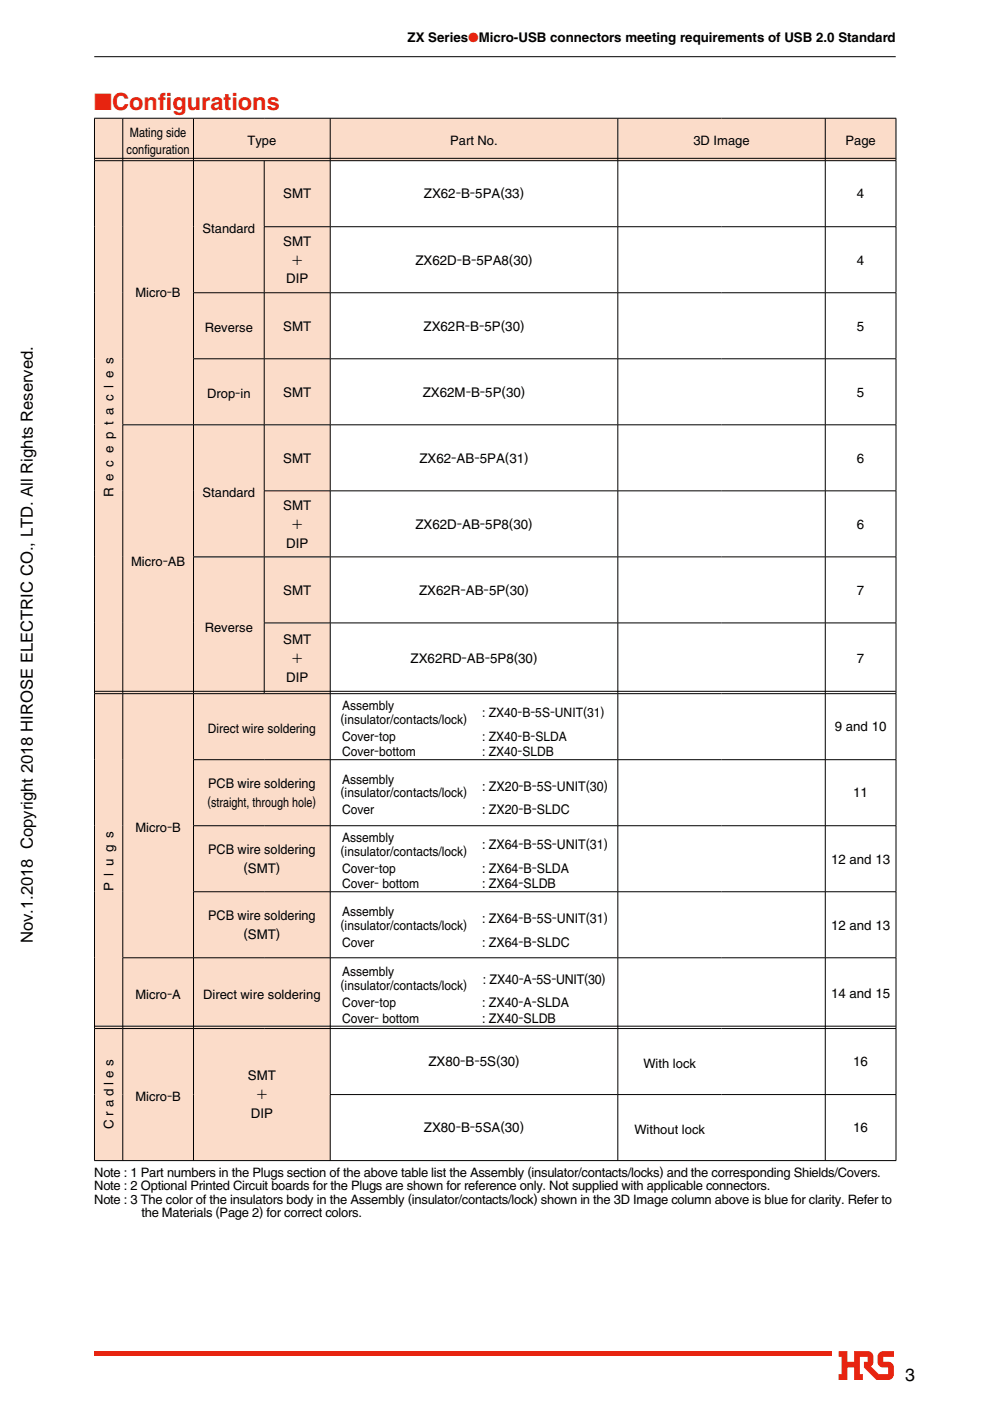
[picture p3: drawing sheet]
<svg xmlns="http://www.w3.org/2000/svg" width="210mm" height="297mm" viewBox="0 0 210 297" stroke-linecap="round" stroke-linejoin="round" font-family="sans-serif">
<defs><g id="words">
<text font-size="5" fill="#e72410" x="20" y="23.4">■Configurations</text>
<text font-size="3.7" x="192" y="292.7">3</text>
<text font-size="3.5" x="7" y="200" transform="rotate(-90 7 200)">Nov.1.2018 Copyright 2018 HIROSE ELECTRIC CO., LTD. All Rights Reserved.</text>
<g font-size="2.8">
<text x="86.4" y="8.9">ZX Series●Micro-USB connectors meeting requirements of USB 2.0 Standard</text>
<text x="27.6" y="29.1">Mating side</text>
<text x="26.8" y="32.6">configuration</text>
<text x="52.5" y="30.8">Type</text>
<text x="95.5" y="30.8">Part No.</text>
<text x="147.1" y="30.8">3D Image</text>
<text x="179.3" y="30.8">Page</text>
<text x="60.1" y="42.1">SMT</text>
<text x="89.9" y="42.1">ZX62-B-5PA(33)</text>
<text x="181.8" y="42.1">4</text>
<text x="43" y="49.4">Standard</text>
<text x="60.1" y="52.1">SMT</text>
<text x="61.9" y="56.1">+</text>
<text x="88.1" y="56.1">ZX62D-B-5PA8(30)</text>
<text x="181.8" y="56.1">4</text>
<text x="28.8" y="63.1">Micro-B</text>
<text x="60.7" y="60.1">DIP</text>
<text x="43.4" y="70.4">Reverse</text>
<text x="60.1" y="70.1">SMT</text>
<text x="89.8" y="70.1">ZX62R-B-5P(30)</text>
<text x="181.8" y="70.1">5</text>
<text x="43.9" y="84.4">Drop-in</text>
<text x="60.1" y="84.1">SMT</text>
<text x="89.7" y="84.1">ZX62M-B-5P(30)</text>
<text x="181.8" y="84.1">5</text>
<text x="60.1" y="98.1">SMT</text>
<text x="89" y="98.1">ZX62-AB-5PA(31)</text>
<text x="181.8" y="98.1">6</text>
<text x="24.1" y="105.4" transform="rotate(-90 24.1 105.4)">R e c e p t a c l e s</text>
<text x="43" y="105.4">Standard</text>
<text x="60.1" y="108.1">SMT</text>
<text x="61.9" y="112.1">+</text>
<text x="88.1" y="112.1">ZX62D-AB-5P8(30)</text>
<text x="181.8" y="112.1">6</text>
<text x="27.8" y="119.9">Micro-AB</text>
<text x="60.7" y="116.1">DIP</text>
<text x="60.1" y="126.1">SMT</text>
<text x="88.9" y="126.1">ZX62R-AB-5P(30)</text>
<text x="181.8" y="126.1">7</text>
<text x="43.4" y="133.9">Reverse</text>
<text x="60.1" y="136.6">SMT</text>
<text x="61.9" y="140.6">+</text>
<text x="87.1" y="140.6">ZX62RD-AB-5P8(30)</text>
<text x="181.8" y="140.6">7</text>
<text x="60.7" y="144.6">DIP</text>
<text x="44.1" y="155.4">Direct wire soldering</text>
<text x="72.3" y="153.4">(insulator/contacts/lock)</text>
<text x="72.5" y="150.5">Assembly</text>
<text x="102.2" y="152">: ZX40-B-5S-UNIT(31)</text>
<text x="177" y="155.1">9 and 10</text>
<text x="72.5" y="157">Cover-top</text>
<text x="72.5" y="160.3">Cover-bottom</text>
<text x="102.3" y="157">: ZX40-B-SLDA</text>
<text x="102.3" y="160.3">: ZX40-SLDB</text>
<text x="44.1" y="167.1">PCB wire soldering</text>
<text x="72.5" y="166.1">Assembly</text>
<text x="102.3" y="167.7">: ZX20-B-5S-UNIT(30)</text>
<text x="44" y="171.1">(straight, through hole)</text>
<text x="72.3" y="169.1">(insulator/contacts/lock)</text>
<text x="72.5" y="172.7">Cover</text>
<text x="102.3" y="172.7">: ZX20-B-SLDC</text>
<text x="181" y="169.1">11</text>
<text x="28.7" y="176.4">Micro-B</text>
<text x="72.5" y="178.5">Assembly</text>
<text x="44.1" y="181.1">PCB wire soldering</text>
<text x="51.6" y="185.1">(SMT)</text>
<text x="72.3" y="181.5">(insulator/contacts/lock)</text>
<text x="72.5" y="185.1">Cover-top</text>
<text x="102.3" y="180.1">: ZX64-B-5S-UNIT(31)</text>
<text x="102.3" y="185.1">: ZX64-B-SLDA</text>
<text x="176.3" y="183.1">12 and 13</text>
<text x="24.1" y="188.9" transform="rotate(-90 24.1 188.9)">P l u g s</text>
<text x="72.5" y="188.3">Cover- bottom</text>
<text x="102.3" y="188.3">: ZX64-SLDB</text>
<text x="44.1" y="195.1">PCB wire soldering</text>
<text x="72.3" y="197.1">(insulator/contacts/lock)</text>
<text x="72.5" y="194.1">Assembly</text>
<text x="102.3" y="195.7">: ZX64-B-5S-UNIT(31)</text>
<text x="176.3" y="197.1">12 and 13</text>
<text x="51.6" y="199.1">(SMT)</text>
<text x="72.5" y="200.7">Cover</text>
<text x="102.3" y="200.7">: ZX64-B-SLDC</text>
<text x="72.3" y="210">(insulator/contacts/lock)</text>
<text x="72.5" y="207">Assembly</text>
<text x="102.4" y="208.6">: ZX40-A-5S-UNIT(30)</text>
<text x="28.7" y="211.9">Micro-A</text>
<text x="43.1" y="211.9">Direct wire soldering</text>
<text x="72.6" y="213.6">Cover-top</text>
<text x="102.3" y="213.6">: ZX40-A-SLDA</text>
<text x="176.3" y="211.6">14 and 15</text>
<text x="72.5" y="216.8">Cover- bottom</text>
<text x="102.3" y="216.8">: ZX40-SLDB</text>
<text x="90.9" y="226.1">ZX80-B-5S(30)</text>
<text x="136.5" y="226.4">With lock</text>
<text x="181" y="226.1">16</text>
<text x="28.7" y="233.4">Micro-B</text>
<text x="52.6" y="229.1">SMT</text>
<text x="54.4" y="233.1">+</text>
<text x="24.1" y="239.5" transform="rotate(-90 24.1 239.5)">C r a d l e s</text>
<text x="53.2" y="237.1">DIP</text>
<text x="89.9" y="240.1">ZX80-B-5SA(30)</text>
<text x="134.6" y="240.4">Without lock</text>
<text x="181" y="240.1">16</text>
<text x="20" y="249.5">Note : 1 Part numbers in the Plugs section of the above table list the Assembly (insulator/contacts/locks) and the corresponding Shields/Covers.</text>
<text x="20" y="252.4">Note : 2 Optional Printed Circuit boards for the Plugs are shown for reference only. Not supplied with applicable connectors.</text>
<text x="20" y="255.2">Note : 3 The color of the insulators body in the Assembly (insulator/contacts/lock) shown in the 3D Image column above is blue for clarity. Refer to</text>
<text x="30" y="258.1">the Materials (Page 2) for correct colors.</text>
</g>
</g></defs>
<path d="M20 286.5h156.5v1h-156.5z" fill="#e72410"/>
<path d="M20 12h170" fill="none" stroke="#000" stroke-width=".21"/>
<path d="M177.9 286.5h1.8v2.2h1.4v-2.2h2.6a1.34 1.34 0 0 1 1.5 1.7v1l-.5 .5 1.7 1.7h2v-1.5a1.8 1.8 0 0 1-2.3-1v-.5a1.47 1.47 0 0 1 .3-1.5 1.47 1.47 0 0 1 1.5-.4h1.7v1.2h-2.3v1a2.04 2.04 0 0 1 2.2 .8l.1 1.3a1.38 1.38 0 0 1-1.6 1.8h-2.1l-2.7-2.7v-1.2h.8v-1h-1.6v3.7h.6v1.2h-1.9v-2.7h-1.4v2.7h-1.8v-1.2h.6v-3.7h-.6z" fill="#e72410"/>
<path d="M20 25.1h6v9h-6zM26 25.1h15v9h-15zM41 25.1h29v9h-29zM70 25.1h61v9h-61zM131 25.1h44v9h-44zM175 25.1h15v9h-15zM20 34.1h6v113h-6zM26 34.1h15v56h-15zM41 34.1h15v28h-15zM56 34.1h14v14h-14zM56 48.1h14v14h-14zM41 62.1h15v14h-15zM56 62.1h14v14h-14zM41 76.1h15v14h-15zM56 76.1h14v14h-14zM26 90.1h15v57h-15zM41 90.1h15v28h-15zM56 90.1h14v14h-14zM56 104.1h14v14h-14zM41 118.1h15v29h-15zM56 118.1h14v14h-14zM56 132.1h14v15h-14zM20 147.1h6v71h-6zM26 147.1h15v56h-15zM41 147.1h29v14h-29zM41 161.1h29v14h-29zM41 175.1h29v14h-29zM41 189.1h29v14h-29zM26 203.1h15v15h-15zM41 203.1h29v15h-29zM20 218.1h6v28h-6zM26 218.1h15v28h-15zM41 218.1h29v28h-29z" fill="#fbdcc9"/>
<g fill="none" stroke="#000" stroke-width=".21">
<path d="M20 25.1h170.1M20 33.6h170M20 34.1h170.1M20 25.1v8.9M20 34.1v112.9M26 25.1v8.9M26 34.1v55.9M41 25.1v8.9M41 34.1v27.9M56 34.1v13.9M70 25.1v8.9M70 34.1v13.9"/>
<path d="M131 25.1v8.9M131 34.1v13.9M175 25.1v8.9M175 34.1v13.9M190 25.1v8.9M190 34.1v13.9M56 48.1h134.1M56 48.1v13.9M70 48.1v13.9M131 48.1v13.9M175 48.1v13.9M190 48.1v13.9"/>
<path d="M41 62.1h149.1M41 76.1h149.1M41 62.1v13.9M41 76.1v13.9M56 62.1v13.9M56 76.1v13.9M70 62.1v13.9M70 76.1v13.9M131 62.1v13.9M131 76.1v13.9M175 62.1v13.9M175 76.1v13.9"/>
<path d="M190 62.1v13.9M190 76.1v13.9M26 90.1h164.1M26 90.1v56.9M41 90.1v27.9M56 90.1v13.9M70 90.1v13.9M131 90.1v13.9M175 90.1v13.9M190 90.1v13.9M41 118.1h149.1M41 118.1v28.9"/>
<path d="M56 104.1h134.1M56 104.1v13.9M56 118.1v13.9M70 104.1v13.9M70 118.1v13.9M131 104.1v13.9M131 118.1v13.9M175 104.1v13.9M175 118.1v13.9M190 104.1v13.9M190 118.1v13.9M56 132.1h134.1"/>
<path d="M56 132.1v14.9M70 132.1v14.9M131 132.1v14.9M175 132.1v14.9M190 132.1v14.9M20 146.6h170M20 147.1h170.1M20 147.1v70.9M26 147.1v55.9M41 147.1v13.9M70 147.1v13.9M131 147.1v13.9"/>
<path d="M175 147.1v13.9M190 147.1v13.9M41 161.1h149.1M41 175.1h149.1M41 161.1v13.9M41 175.1v13.9M70 161.1v13.9M70 175.1v13.9M131 161.1v13.9M131 175.1v13.9M175 161.1v13.9M175 175.1v13.9"/>
<path d="M190 161.1v13.9M190 175.1v13.9M41 189.1h149.1M41 189.1v13.9M70 189.1v13.9M131 189.1v13.9M175 189.1v13.9M190 189.1v13.9M20 217.6h170M20 218.1h111M20 218.1v27.9M26 203.1h164.1"/>
<path d="M26 203.1v14.9M26 218.1v27.9M41 203.1v14.9M41 218.1v27.9M70 203.1v14.9M70 218.1v13.9M131 203.1v14.9M131 218.1h59.1M131 218.1v13.9M175 218.1v13.9M175 203.1v14.9M190 218.1v13.9"/>
<path d="M190 203.1v14.9M70 232.1h120.1M70 232.1v13.9M131 232.1v13.9M175 232.1v13.9M190 232.1v13.9M20 246.1h170.1"/>
</g>
<use href="#words"/>
</svg>
